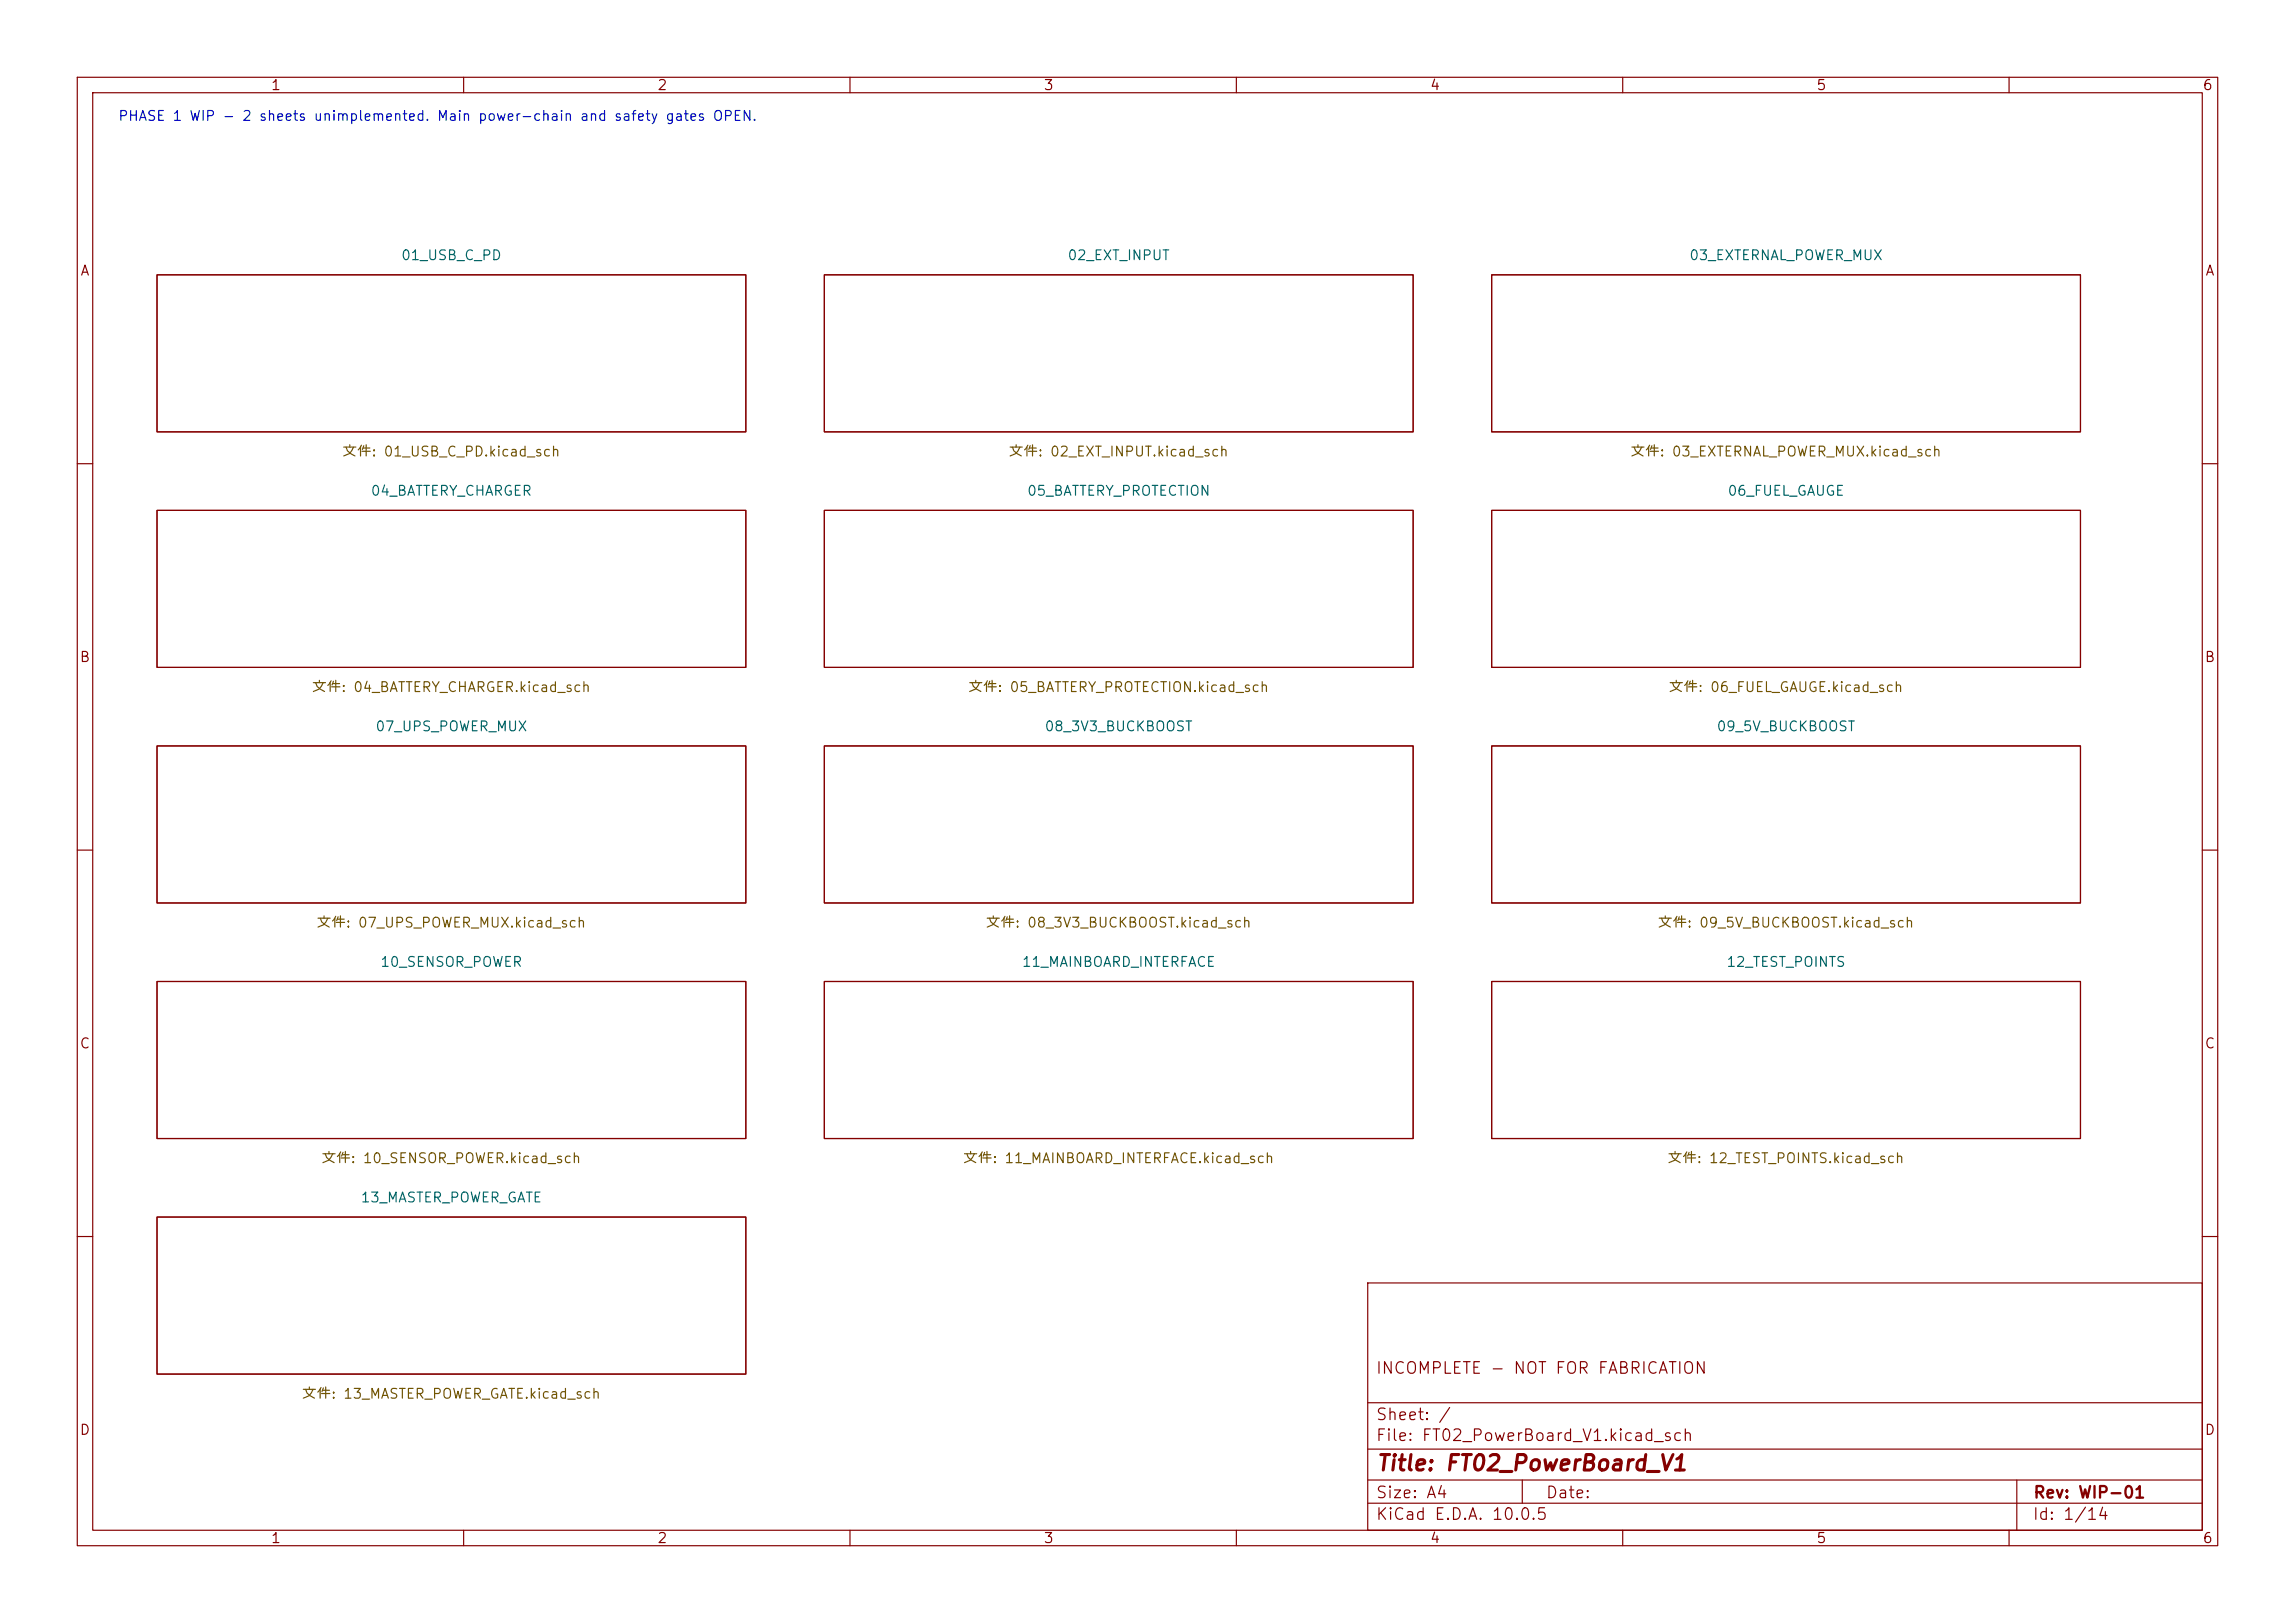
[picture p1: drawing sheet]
<svg xmlns="http://www.w3.org/2000/svg" width="297mm" height="210mm" viewBox="0 0 297 210" stroke-linecap="round" stroke-linejoin="round" font-family="sans-serif">
<defs><g id="words">
<text font-size="2" fill="#840000" x="178" y="190.8">Title: FT02_PowerBoard_V1</text>
<g font-size="1.5" fill="#840000">
<text x="178" y="178.1">INCOMPLETE - NOT FOR FABRICATION</text>
<text x="178" y="184.1">Sheet: /</text>
<text x="178" y="186.8">File: FT02_PowerBoard_V1.kicad_sch</text>
<text x="178" y="197">KiCad E.D.A. 10.0.5</text>
<text x="178" y="194.2">Size: A4</text>
<text x="200" y="194.2">Date:</text>
<text x="263" y="197">Id: 1/14</text>
<text x="263" y="194.2">Rev: WIP-01</text>
</g>
<g font-size="1.3" fill="#840000">
<text x="35" y="12">1</text>
<text x="85" y="12">2</text>
<text x="135" y="12">3</text>
<text x="185" y="12">4</text>
<text x="235" y="12">5</text>
<text x="285" y="12">6</text>
<text x="10.3" y="36">A</text>
<text x="285.3" y="36">A</text>
<text x="10.2" y="86">B</text>
<text x="285.2" y="86">B</text>
<text x="10.2" y="136">C</text>
<text x="285.2" y="136">C</text>
<text x="10.2" y="186">D</text>
<text x="285.2" y="186">D</text>
<text x="35" y="200">1</text>
<text x="85" y="200">2</text>
<text x="135" y="200">3</text>
<text x="185" y="200">4</text>
<text x="235" y="200">5</text>
<text x="285" y="200">6</text>
</g>
<text font-size="1.3" fill="#0000c2" x="15.2" y="16">PHASE 1 WIP - 2 sheets unimplemented. Main power-chain and safety gates OPEN.</text>
<g font-size="1.3" fill="#006464">
<text x="51.8" y="34">01_USB_C_PD</text>
<text x="138.1" y="34">02_EXT_INPUT</text>
<text x="218.5" y="34">03_EXTERNAL_POWER_MUX</text>
<text x="47.9" y="64.5">04_BATTERY_CHARGER</text>
<text x="132.8" y="64.5">05_BATTERY_PROTECTION</text>
<text x="223.5" y="64.5">06_FUEL_GAUGE</text>
<text x="48.5" y="94.9">07_UPS_POWER_MUX</text>
<text x="135.1" y="94.9">08_3V3_BUCKBOOST</text>
<text x="222.1" y="94.9">09_5V_BUCKBOOST</text>
<text x="49.1" y="125.4">10_SENSOR_POWER</text>
<text x="132.2" y="125.4">11_MAINBOARD_INTERFACE</text>
<text x="223.3" y="125.4">12_TEST_POINTS</text>
<text x="46.6" y="155.9">13_MASTER_POWER_GATE</text>
</g>
<g font-size="1.3" fill="#725600">
<text x="44.2" y="59.4">文件: 01_USB_C_PD.kicad_sch</text>
<text x="130.5" y="59.4">文件: 02_EXT_INPUT.kicad_sch</text>
<text x="210.9" y="59.4">文件: 03_EXTERNAL_POWER_MUX.kicad_sch</text>
<text x="40.3" y="89.9">文件: 04_BATTERY_CHARGER.kicad_sch</text>
<text x="125.2" y="89.9">文件: 05_BATTERY_PROTECTION.kicad_sch</text>
<text x="215.9" y="89.9">文件: 06_FUEL_GAUGE.kicad_sch</text>
<text x="40.9" y="120.3">文件: 07_UPS_POWER_MUX.kicad_sch</text>
<text x="127.5" y="120.3">文件: 08_3V3_BUCKBOOST.kicad_sch</text>
<text x="214.5" y="120.3">文件: 09_5V_BUCKBOOST.kicad_sch</text>
<text x="41.5" y="150.8">文件: 10_SENSOR_POWER.kicad_sch</text>
<text x="124.6" y="150.8">文件: 11_MAINBOARD_INTERFACE.kicad_sch</text>
<text x="215.7" y="150.8">文件: 12_TEST_POINTS.kicad_sch</text>
<text x="39" y="181.3">文件: 13_MASTER_POWER_GATE.kicad_sch</text>
</g>
</g></defs>
<g fill="none" stroke="#840000" stroke-width=".15">
<path d="M10 10h277v190h-277zM12 12h273v186h-273zM60 10v2M110 10v2M160 10v2M210 10v2M260 10v2M20.3 35.6h76.2v20.3h-76.2zM106.7 35.6h76.2v20.3h-76.2zM193 35.6h76.2v20.3h-76.2zM10 60h2M20.3 66h76.2v20.4h-76.2z"/>
<path d="M106.7 66h76.2v20.4h-76.2zM193 66h76.2v20.4h-76.2zM285 60h2M20.3 96.5h76.2v20.3h-76.2zM106.7 96.5h76.2v20.3h-76.2zM193 96.5h76.2v20.3h-76.2zM10 110h2M285 110h2M20.3 127h76.2v20.3h-76.2zM106.7 127h76.2v20.3h-76.2zM193 127h76.2v20.3h-76.2zM20.3 157.5h76.2v20.3h-76.2z"/>
<path d="M10 160h2M177 166h108v32h-108zM285 160h2M60 198v2M110 198v2M160 198v2M177 194.5h108M177 191.5h108M177 187.5h108M177 181.5h108M197 191.5v3M210 198v2"/>
<path d="M260 198v2M261 191.5v6.5"/>
</g>
<use href="#words"/>
</svg>
